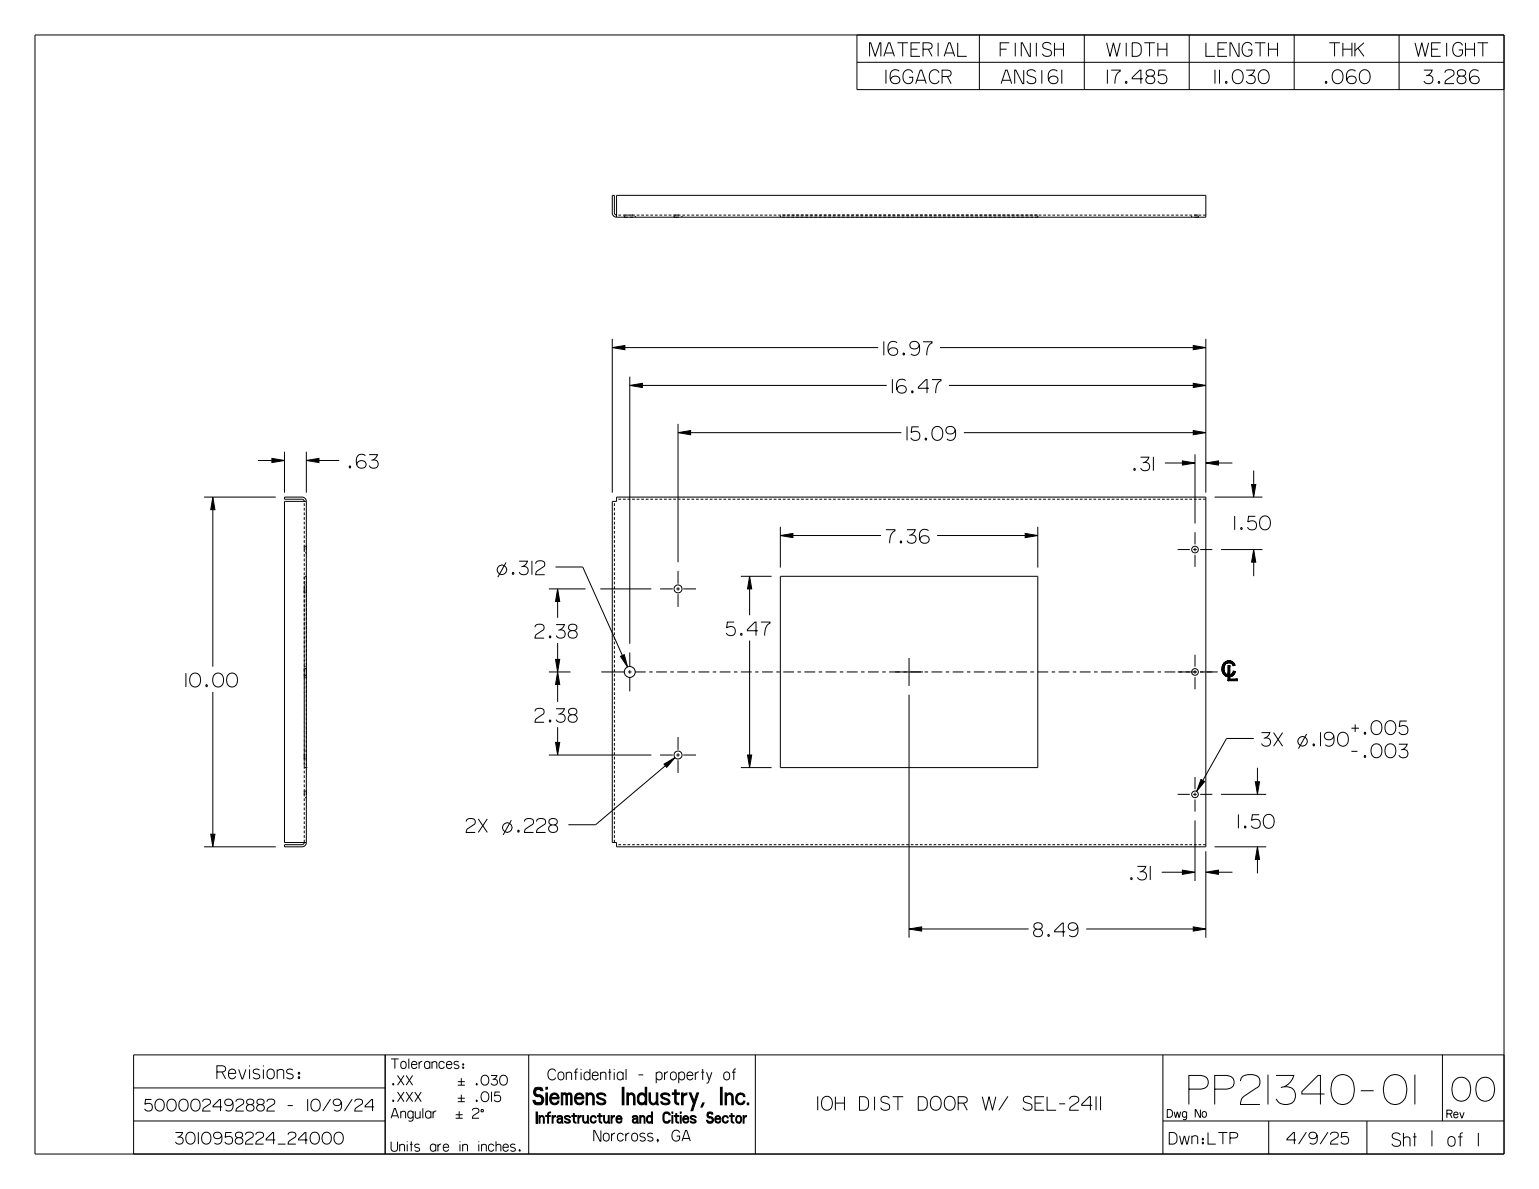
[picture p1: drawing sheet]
<svg xmlns="http://www.w3.org/2000/svg" width="279mm" height="216mm" viewBox="0 0 279 216" stroke-linecap="round" stroke-linejoin="round" font-family="sans-serif">
<defs><g id="words">
<text font-size="4.9" x="221.5" y="123.6">℄</text>
<text font-size="4.1" x="89.3" y="200.6">Siemens Industry, Inc.</text>
<text font-size="2.6" x="91.2" y="203.9">Infrastructure and Cities Sector</text>
<g font-size="2.3">
<text x="205.4" y="85.5">.31</text>
<text x="245.3" y="133.4">+.005</text>
<text x="204.9" y="159.8">.31</text>
</g>
<g font-size="2.2">
<text x="40.4" y="195.9">Revisions:</text>
<text x="253.3" y="208.2">Sht</text>
<text x="263.2" y="208.2">of</text>
</g>
<g font-size="1.8">
<text x="102.4" y="196.1">Confidential - property of</text>
<text x="110" y="207.2">Norcross, GA</text>
</g>
<g font-size="1.7">
<text x="70.6" y="194">Tolerances:</text>
<text x="70.6" y="203.1">Angular</text>
<text x="70.6" y="209.1">Units are in inches.</text>
</g>
<g font-size="1.3">
<text x="211.9" y="202.9">Dwg No</text>
<text x="262.7" y="203">Rev</text>
</g>
</g></defs>
<g fill="none" stroke="#000" stroke-width=".18">
<path d="M6.3 6.3h266.7v203.2h-266.7zM155.6 6.3v10h117.4M155.6 11.3h117.4M157.9 10.2v-2.4h.2l.8 2.4 .8-2.4h.2v2.4M160.5 10.2l.8-2.4h.3l.8 2.4M160.7 9.6h1.5M160.8 12.7v2.5M162.9 7.8h1.9M163.2 12.9a1.03 1.03 0 0 0-1.3-.1 1.03 1.03 0 0 0-.3 1.3 .91 .91 0 0 0 .7 1.1 .91 .91 0 0 0 1.1-.8 .88 .88 0 0 0-.9-.6 .88 .88 0 0 0-.8 .8M163.9 7.8v2.4M165.4 8.9h1.2M165.7 13.2a.95 .95 0 0 0-1.2-.5 .95 .95 0 0 0-.6 1.1 1 1 0 0 0 .5 1.2 1 1 0 0 0 1.2-.2l.1-.8h-.7"/>
<path d="M166.2 15.2l.9-2.5h.2l.9 2.5M166.4 14.6h1.6M167 7.8h-1.6v2.4h1.6M167.6 8.9h1a.58 .58 0 0 0 .6-.5 .58 .58 0 0 0-.6-.6h-1v2.4M168.5 8.9l.7 1.3M170.3 7.8v2.4M170.5 13.2a.95 .95 0 0 0-1.2-.5 .95 .95 0 0 0-.6 1.1 1 1 0 0 0 .5 1.2 1 1 0 0 0 1.2-.2l.1-.2M171 13.9h1.1a.58 .58 0 0 0 .6-.6 .58 .58 0 0 0-.6-.6h-1.1v2.5M171.4 10.2l.8-2.4h.3l.8 2.4M171.6 9.6h1.5M172 13.9l.7 1.3M173.9 7.8v2.4h1.6"/>
<path d="M177.8 6.3v10M181.6 8.9h1.1M181.8 15.2l.8-2.5h.2l.9 2.5M182 14.6h1.5M183.2 7.8h-1.6v2.4M184.3 7.8v2.4M185.9 12.7v2.5h-.3l-1.2-2.5h-.2v2.5M187.1 7.8v2.4h-.3l-1.2-2.4h-.2v2.4M188 13.1a.8 .8 0 0 0-.9-.4 .8 .8 0 0 0-.6 .6l.2 .4 1 .3a.66 .66 0 0 1 .3 .9 .66 .66 0 0 1-.9 .3l-.4-.1-.3-.4M188.1 7.8v2.4M189.1 12.7v2.5M190.8 8.1a.8 .8 0 0 0-.8-.4 .8 .8 0 0 0-.7 .7l.2 .3 1 .4a.66 .66 0 0 1 .3 .9 .66 .66 0 0 1-.9 .2l-.4-.1-.3-.3"/>
<path d="M191.4 8.9h1.7M191.4 7.8v2.4M191.9 12.9a1.03 1.03 0 0 0-1.3-.1 1.03 1.03 0 0 0-.3 1.3 .91 .91 0 0 0 .7 1.1 .91 .91 0 0 0 1.1-.8 .88 .88 0 0 0-.9-.6 .88 .88 0 0 0-.8 .8M192.8 12.7v2.5M193.1 7.8v2.4M196.8 6.3v10M200.9 7.8l.6 2.4 .6-2.4 .7 2.4 .6-2.4M201 12.7v2.5M201.7 12.7h1.7v.2a2.03 2.03 0 0 0-1 2.3M204.4 14.8l.2 .1-.1 .2-.2-.1zM204.5 7.8v2.4M205.6 7.8h1a1.47 1.47 0 0 1 0 2.4h-1z"/>
<path d="M207.5 14.3h-1.9v-.2l1.3-1.4h.2v2.5M207.7 7.8h2M208.2 12.9a.76 .76 0 0 1 .9-.3 .76 .76 0 0 1 .4 1 .76 .76 0 0 1-.9 .2 .76 .76 0 0 1-.4-.9zM208.6 13.8a.71 .71 0 0 0-.6 .9 .71 .71 0 0 0 1 .5 .69 .69 0 0 0 .7-.7 .69 .69 0 0 0-.7-.7M208.7 7.8v2.4M210.2 8.9h1.6M210.2 7.8v2.4M211.6 12.7h-1.2l-.1 1.1a.92 .92 0 0 1 1.2-.2 .92 .92 0 0 1 .3 1.2 .91 .91 0 0 1-1.6-.1M211.8 7.8v2.4M215.9 6.3v10M218.9 7.8v2.4h1.7M220.6 12.7v2.5"/>
<path d="M221.1 8.9h1.2M221.4 12.7v2.5M222.6 14.8l.2 .1-.1 .2-.2-.1zM222.8 7.8h-1.7v2.4h1.7M224 13a1.02 1.02 0 0 1 1.3-.2 1.02 1.02 0 0 1 .4 1.2 1.03 1.03 0 0 1-1.1 1.2 1.03 1.03 0 0 1-.9-1.4zM224.9 7.8v2.4h-.2l-1.2-2.4h-.2v2.4M226.2 12.7h1.6l-.5 .8-.6 .3M226.9 13.7a.81 .81 0 0 1 .9 1.1 .81 .81 0 0 1-1.4 .1l-.2-.2M227.3 8.2a.95 .95 0 0 0-1.2-.4 .95 .95 0 0 0-.6 1.1 1 1 0 0 0 .4 1.2 1 1 0 0 0 1.3-.3l.1-.7h-.7M227.8 7.8h1.9M228.7 13a1.02 1.02 0 0 1 1.3-.2 1.02 1.02 0 0 1 .4 1.2 1.03 1.03 0 0 1-1.1 1.2 1.03 1.03 0 0 1-.9-1.4zM228.8 7.8v2.4"/>
<path d="M230.3 8.9h1.6M230.3 7.8v2.4M231.9 7.8v2.4M234.9 6.3v10M240.7 14.8l.2 .1-.1 .2-.2-.1zM241.3 7.8h1.9M242.1 13a1.02 1.02 0 0 1 1.3-.2 1.02 1.02 0 0 1 .4 1.2 1.03 1.03 0 0 1-1.1 1.2 1.03 1.03 0 0 1-.9-1.4zM242.3 7.8v2.4M243.8 8.9h1.6M243.8 7.8v2.4M245.4 7.8v2.4M246 7.8v2.4"/>
<path d="M246.1 12.9a1.03 1.03 0 0 0-1.3-.1 1.03 1.03 0 0 0-.4 1.3 .91 .91 0 0 0 .8 1.1 .91 .91 0 0 0 1-.8 .88 .88 0 0 0-.9-.6 .88 .88 0 0 0-.8 .8M246.5 8.7l1.1 1.5M247 13a1.02 1.02 0 0 1 1.3-.2 1.02 1.02 0 0 1 .4 1.2 1.03 1.03 0 0 1-1.1 1.2 1.03 1.03 0 0 1-.8-1.4zM247.6 7.8l-1.6 1.4M254 6.3v10M256.9 7.8l.6 2.4 .6-2.4 .6 2.4 .7-2.4M258.5 12.7h1.5l-.5 .8-.6 .3M259.2 13.7a.81 .81 0 0 1 .9 1.1 .81 .81 0 0 1-1.5 .1l-.1-.2M259.9 8.9h1.2M261.2 14.8l.2 .1-.1 .2-.2-.1zM261.5 7.8h-1.6v2.4h1.6M262.3 13.2a.89 .89 0 0 1 .8-.6 .89 .89 0 0 1 .9 .5 .54 .54 0 0 1-.4 .7l-1.1 .8-.2 .6h1.7"/>
<path d="M262.6 7.8v2.4M264.8 12.8a.74 .74 0 0 1 .9-.1 .74 .74 0 0 1 .3 .9 .76 .76 0 0 1-.9 .2 .76 .76 0 0 1-.4-.9zM265.1 13.8a.71 .71 0 0 0-.6 .9 .71 .71 0 0 0 1 .5 .69 .69 0 0 0 .7-.7 .69 .69 0 0 0-.7-.7M265.5 8.2a.95 .95 0 0 0-1.2-.4 .95 .95 0 0 0-.6 1.1 1 1 0 0 0 .5 1.2 1 1 0 0 0 1.2-.3l.1-.7h-.7M266.1 8.9h1.6M266.1 7.8v2.4M267.7 7.8v2.4M268.2 7.8h2M268.4 12.9a1.03 1.03 0 0 0-1.3-.1 1.03 1.03 0 0 0-.3 1.3 .91 .91 0 0 0 .7 1.1 .91 .91 0 0 0 1.1-.8 .88 .88 0 0 0-1-.6 .88 .88 0 0 0-.8 .8M269.2 7.8v2.4M141.7 39.2v.2M141.7 39.4h.1"/>
<path d="M141.7 39.1h.1M142 39.4h.5M142 39.1h.5M142.8 39.4h.5M142.8 39.1h.5M143.7 39.4h.5M143.7 39.1h.5M144.5 39.4h.5M144.5 39.1h.5M145.3 39.4h.5M145.3 39.1h.5M146.2 39.4h.5"/>
<path d="M146.2 39.1h.5M147 39.4h.5M147 39.1h.5M147.8 39.4h.5M147.8 39.1h.5M148.7 39.4h.5M148.7 39.1h.5M149.5 39.4h.5M149.5 39.1h.5M150.3 39.4h.5M150.3 39.1h.5M151.2 39.4h.5"/>
<path d="M151.2 39.1h.5M152 39.4h.5M152 39.1h.5M152.9 39.4h.5M152.9 39.1h.5M153.7 39.4h.5M153.7 39.1h.5M154.5 39.4h.5M154.5 39.1h.5M155.4 39.4h.5M155.4 39.1h.5M156.2 39.4h.5"/>
<path d="M156.2 39.1h.5M157 39.4h.5M157 39.1h.5M157.9 39.4h.5M157.9 39.1h.5M158.7 39.4h.5M158.7 39.1h.5M159.5 39.4h.5M159.5 39.1h.5M160.4 39.4h.5M160.4 39.1h.5M161.2 39.4h.5"/>
<path d="M161.2 39.1h.5M162 39.4h.5M162 39.1h.5M162.9 39.4h.5M162.9 39.1h.5M163.7 39.4h.5M163.7 39.1h.5M164.5 39.4h.5M164.5 39.1h.5M165.4 39.4h.5M165.4 39.1h.5M166.2 39.4h.5"/>
<path d="M166.2 39.1h.5M167 39.4h.5M167 39.1h.5M167.9 39.4h.5M167.9 39.1h.5M168.7 39.4h.5M168.7 39.1h.5M169.5 39.4h.5M169.5 39.1h.5M170.4 39.4h.5M170.4 39.1h.5M171.2 39.4h.5"/>
<path d="M171.2 39.1h.5M172 39.4h.5M172 39.1h.5M172.9 39.4h.5M172.9 39.1h.5M173.7 39.4h.5M173.7 39.1h.5M174.6 39.4h.5M174.6 39.1h.5M175.4 39.4h.5M175.4 39.1h.5M176.2 39.4h.5"/>
<path d="M176.2 39.1h.5M177.1 39.4h.5M177.1 39.1h.5M177.9 39.4h.5M177.9 39.1h.5M178.7 39.4h.5M178.7 39.1h.5M179.6 39.4h.5M179.6 39.1h.5M180.4 39.4h.5M180.4 39.1h.5M181.2 39.4h.5"/>
<path d="M181.2 39.1h.5M182.1 39.4h.5M182.1 39.1h.5M182.9 39.4h.5M182.9 39.1h.5M183.7 39.4h.5M183.7 39.1h.5M184.6 39.4h.5M184.6 39.1h.5M185.4 39.4h.5M185.4 39.1h.5M186.2 39.4h.5"/>
<path d="M186.2 39.1h.5M187.1 39.4h.5M187.1 39.1h.5M187.9 39.1h.5M188.4 39.2v.2h-.5M216.3 39.2v.2M216.8 39.1h.8M217.6 39.2v.2h-.8M111.2 63.1l2.2-.4v.8zM111.2 61.5v28M113.4 63.1h46M114.3 70l2.3-.4v.8z"/>
<path d="M114.3 68.4v48.5M116.6 70h44.4M123.1 78.6l2.3-.4v.7zM123.1 77v25.1M125.4 78.6h38.2M160.5 62v2.5M162 68.9v2.5M162.8 62.3a1.03 1.03 0 0 0-1.3-.1 1.03 1.03 0 0 0-.3 1.2 .91 .91 0 0 0 .7 1.1 .91 .91 0 0 0 1.1-.7 .88 .88 0 0 0-.9-.7 .88 .88 0 0 0-.8 .8M164 64.1l.2 .1-.1 .3-.2-.2zM164.4 69.1a1.03 1.03 0 0 0-1.3-.1 1.03 1.03 0 0 0-.3 1.3 .91 .91 0 0 0 .7 1.1 .91 .91 0 0 0 1-.8 .88 .88 0 0 0-.9-.6 .88 .88 0 0 0-.8 .8M164.7 77.4v2.6M165.6 71l.2 .1-.1 .2-.2-.1z"/>
<path d="M166.8 77.5h-1.2l-.2 1a.92 .92 0 0 1 1.2-.1 .92 .92 0 0 1 .3 1.2 .91 .91 0 0 1-1.6-.1M166.9 62.6a.83 .83 0 0 1-1 .8 .83 .83 0 0 1-.6-1.1 .96 .96 0 0 1 1.1-.2 .96 .96 0 0 1 .6 1 1 1 0 0 1-.4 1.2 1 1 0 0 1-1.2-.1M167.6 62.1h1.6v.2a2.03 2.03 0 0 0-.9 2.2M168 79.6l.2 .1v.2l-.3-.1zM168.6 70.5h-1.9v-.2l1.4-1.4h.2v2.5M169.2 68.9h1.6v.2a2.03 2.03 0 0 0-.9 2.3M169.5 77.8a1.02 1.02 0 0 1 1.2-.2 1.02 1.02 0 0 1 .5 1.2 1.03 1.03 0 0 1-1.2 1.2 1.03 1.03 0 0 1-.8-1.4zM170.6 63.1h46M172.3 70h44.3M173.4 78a.83 .83 0 0 1-1 .9 .83 .83 0 0 1-.6-1.2 .96 .96 0 0 1 1.2-.2 .96 .96 0 0 1 .5 1 1 1 0 0 1-.3 1.2 1 1 0 0 1-1.3 0M175 78.6h41.6M216.6 78.2l2.3 .4-2.3 .3z"/>
<path d="M216.6 69.6l2.3 .4-2.3 .4zM216.6 62.7l2.3 .4-2.3 .4zM218.9 61.5v28M37.1 90.3h13M38.6 90.3l.4 2.3h-.7zM38.6 92.6v28.5M46.8 83.6h2.6M49.4 83.2l2.2 .4-2.2 .4zM51.6 82v7.5M55.2 99.2v.7M55.4 99.2h.2v.7M55.6 83.6l2.3-.4v.8z"/>
<path d="M55.6 82v7.5M57.9 83.6h3.7M63.5 84.6l.2 .1-.1 .2-.2-.1zM66.3 82.8a1.03 1.03 0 0 0-1.3-.1 1.03 1.03 0 0 0-.3 1.2 .91 .91 0 0 0 .7 1.1 .91 .91 0 0 0 1.1-.7 .88 .88 0 0 0-.9-.7 .88 .88 0 0 0-.8 .8M67 82.6h1.5l-.5 .7-.6 .3M67.7 83.5a.81 .81 0 0 1 .9 1.1 .81 .81 0 0 1-1.4 .1l-.2-.2M141.7 97.2l2.3-.3v.7zM141.7 95.7v7.4M144 97.2h15.9M160.8 96.2h1.7v.2a2.03 2.03 0 0 0-1 2.2M163.5 98.2l.2 .2-.1 .2-.2-.2zM164.7 96.2h1.5l-.5 .7-.6 .3"/>
<path d="M165.3 97.1a.81 .81 0 0 1 .9 1.2 .81 .81 0 0 1-1.4 .1l-.1-.2M168.6 96.4a1.03 1.03 0 0 0-1.3-.1 1.03 1.03 0 0 0-.4 1.3 .91 .91 0 0 0 .7 1 .91 .91 0 0 0 1.1-.7 .88 .88 0 0 0-.9-.6 .88 .88 0 0 0-.8 .7M170.1 97.2h16M186.1 96.9l2.3 .3-2.3 .4zM188.4 95.7v7.4M207.1 83h1.5l-.5 .8-.6 .2M209.4 82.9v2.6M211.5 84.1h3.2M213.8 99.8h2.2M214.7 83.7l2.2 .4-2.2 .4zM216.6 99.8h.7M216.9 82.5v12.6"/>
<path d="M216.9 96.6v2.2M216.9 99.5v.6M217.9 99.8h2.2M218.9 84.1l2.3-.4v.8zM220.5 90.3h8.7M221.2 84.1h2.5M221.7 99.8h7.5M224.1 93.7v2.5M225.3 95.8l.2 .1-.1 .2-.2-.1zM227.2 88h.8l-.4 2.3zM227.6 99.8l.4 2.3h-.8zM227.6 85.4v2.6"/>
<path d="M227.9 93.7h-1.2l-.2 1.1a.92 .92 0 0 1 1.2-.1 .92 .92 0 0 1 .3 1.1 .91 .91 0 0 1-1.5-.1M228.9 94a1.02 1.02 0 0 1 1.3-.2 1.02 1.02 0 0 1 .4 1.2 1.03 1.03 0 0 1-1.1 1.2 1.03 1.03 0 0 1-.8-1.4zM55.2 104.6v.5M55.2 105.5v.5M55.2 106.3v.5M55.2 107.1v.5M55.2 108v.5M55.2 108.8v.5M55.2 109.6v.5M55.2 110.4v.5M55.2 111.3v.5M55.2 112.1v.5"/>
<path d="M55.2 112.9v.5M55.2 113.7v.5M55.2 114.6v.5M55.2 115.4v.5M55.2 116.2v.5M55.2 117.1v.4M55.2 117.9v.5M55.2 118.7v.5M55.2 119.5v.5M55.4 104.6h.2v.5M55.4 100.4h.2M55.6 105.5v.5"/>
<path d="M55.6 106.3v.5M55.6 107.1v.5M55.6 108v.5M55.6 108.8v.5M55.6 109.6v.5M55.6 110.4v.5M55.6 111.3v.5M55.6 112.1v.5M55.6 112.9v.5M55.6 113.7v.5M55.6 114.6v.5M55.6 115.4v.5"/>
<path d="M55.6 116.2v.5M55.6 117.1v.4M55.6 117.9v.5M55.6 118.7v.5M55.6 119.5v.5M91.9 102.1l-1.5 2.7M93.1 103.9l.2 .2-.1 .2-.2-.1zM94.2 101.9h1.5l-.4 .7-.6 .3M94.9 102.9a.81 .81 0 0 1 .9 1.1 .81 .81 0 0 1-1.4 .1l-.2-.2M96.6 101.8v2.6M97.1 113.9a.89 .89 0 0 1 .8-.6 .89 .89 0 0 1 .9 .5 .54 .54 0 0 1-.4 .7l-1.1 .8-.2 .6h1.7M97.3 102.4a.89 .89 0 0 1 .8-.6 .89 .89 0 0 1 .8 .5 .54 .54 0 0 1-.3 .7l-1.2 .8-.1 .6h1.6"/>
<path d="M99.6 106.9h6.7M99.8 115.5l.2 .1-.1 .2-.2-.1zM100.8 103h5l7.2 16M100.9 119.7h.7l-.4 2.3zM101 113.4h1.5l-.5 .8-.6 .2M101.2 106.9l.4 2.3h-.7zM101.2 109.2v3M101.2 116.8v2.9M101.6 114.4a.81 .81 0 0 1 .9 1.1 .81 .81 0 0 1-1.4 .1l-.1-.2M103.4 113.5a.74 .74 0 0 1 .9-.1 .74 .74 0 0 1 .4 .8 .76 .76 0 0 1-1 .3 .76 .76 0 0 1-.4-.9zM103.8 114.5a.71 .71 0 0 0-.6 .9 .71 .71 0 0 0 .9 .5 .69 .69 0 0 0 .7-.7 .69 .69 0 0 0-.6-.7M109 106.9h9.2"/>
<path d="M112.6 119.2l.7-.3 .6 2.2zM133.3 113h-1.2l-.2 1a.92 .92 0 0 1 1.2-.1 .92 .92 0 0 1 .3 1.1 .91 .91 0 0 1-1.6-.1M134.5 104.6h5.6M134.5 115l.2 .1v.2l-.3-.1zM136.1 104.6l.4 2.3h-.8zM136.1 106.9v4.8M136.1 116.3v20.8M137.6 114.5h-1.9v-.2l1.3-1.3h.3v2.4M138.1 113h1.7v.2a2.03 2.03 0 0 0-1 2.2M141.7 104.6h46.7v34.8h-46.7zM165 119.5v5.1M216.9 100.7v2.2"/>
<path d="M216.9 118.9v2.2M227.6 102.1v2.5M33.8 122.2v2.5M34.7 122.6a1.02 1.02 0 0 1 1.3-.2 1.02 1.02 0 0 1 .4 1.2 1.03 1.03 0 0 1-1.1 1.1 1.03 1.03 0 0 1-.9-1.3zM37.4 124.3l.2 .2v.2l-.2-.2zM38.6 125.6v25.9M39 122.4a1.04 1.04 0 0 1 1.2 0 1.04 1.04 0 0 1 .4 1.2 1.03 1.03 0 0 1-1.1 1.1 1.03 1.03 0 0 1-.9-1.3l.1-.6zM41.5 122.4a1.04 1.04 0 0 1 1.2 0 1.04 1.04 0 0 1 .4 1.2 1.03 1.03 0 0 1-1.1 1.1 1.03 1.03 0 0 1-.9-1.3l.2-.6zM55.2 139.4h.1M55.2 120.4v.5M55.2 121.2v.5M55.2 122v.5"/>
<path d="M55.2 122.8v.5M55.2 123.7v.5M55.2 124.5v.5M55.2 125.3v.5M55.2 126.2v.4M55.2 127v.5M55.2 127.8v.5M55.2 128.6v.5M55.2 129.5v.5M55.2 130.3v.5M55.2 131.1v.5M55.2 131.9v.5"/>
<path d="M55.2 132.8v.5M55.2 133.6v.5M55.2 134.4v.5M55.2 135.2v.5M55.2 136.1v.5M55.2 136.9v.5M55.2 137.7v.5M55.2 138.6v.5M55.4 139.4h.2M55.4 122.6h.2M55.4 121.4h.2M55.6 139.4h.1"/>
<path d="M55.6 120.4v.5M55.6 121.2v.5M55.6 122v.5M55.6 122.8v.5M55.6 123.7v.5M55.6 124.5v.5M55.6 125.3v.5M55.6 126.2v.4M55.6 127v.5M55.6 127.8v.5M55.6 128.6v.5M55.6 129.5v.5"/>
<path d="M55.6 130.3v.5M55.6 131.1v.5M55.6 131.9v.5M55.6 132.8v.5M55.6 133.6v.5M55.6 134.4v.5M55.6 135.2v.5M55.6 136.1v.5M55.6 136.9v.5M55.6 137.7v.5M55.6 138.6v.5M97.1 129.2a.89 .89 0 0 1 .8-.6 .89 .89 0 0 1 .9 .5 .54 .54 0 0 1-.4 .7l-1.1 .8-.2 .6h1.7"/>
<path d="M99.6 122h4M99.6 137.1h18.6M99.8 130.7l.2 .2-.1 .2-.2-.2zM100.9 134.8h.7l-.4 2.3zM101 128.7h1.5l-.5 .7-.6 .3M101.2 122l.4 2.3h-.7zM101.2 124.3v3.2M101.2 132v2.8M101.6 129.6a.81 .81 0 0 1 .9 1.2 .81 .81 0 0 1-1.4 .1l-.1-.2M103.4 128.8a.74 .74 0 0 1 .9-.1 .74 .74 0 0 1 .4 .8 .76 .76 0 0 1-1 .3 .76 .76 0 0 1-.4-.9zM103.8 129.8a.71 .71 0 0 0-.6 .9 .71 .71 0 0 0 .9 .5 .69 .69 0 0 0 .7-.7 .69 .69 0 0 0-.6-.7M120.6 138.7l1.9-1.1-1.5 1.7z"/>
<path d="M120.8 139l-12.7 10.8h-4.9M134.5 139.4h5.6M135.7 137.1h.8l-.4 2.3zM162.5 122h5.1M165 126.1v44.2M213.8 122h2.2M216.6 122h.7M216.9 121.7v.6M216.9 123v2.2M217.9 122h2.2M227.6 134.1h-4.9l-4.3 7.6M228.3 139.4v2.6"/>
<path d="M229 133h1.5l-.5 .8-.6 .3M229.7 134a.81 .81 0 0 1 .9 1.1 .81 .81 0 0 1-1.4 .1l-.2-.2M231.2 133l1.7 2.5M232.9 133l-1.7 2.5M237.2 133.3l-1.5 2.6M238.4 135.1l.2 .1v.2l-.2-.1zM239.7 133v2.5M242.1 133.6a.83 .83 0 0 1-1 .8 .83 .83 0 0 1-.5-1.2 .96 .96 0 0 1 1.1-.2 .96 .96 0 0 1 .5 1.1 1 1 0 0 1-.3 1.2 1 1 0 0 1-1.3-.1M243.1 133.3a1.02 1.02 0 0 1 1.3-.2 1.02 1.02 0 0 1 .4 1.2 1.03 1.03 0 0 1-1.1 1.2 1.03 1.03 0 0 1-.9-1.4zM245.3 136.4h1.1M247.7 137.2l.2 .1v.2l-.2-.1zM249.2 131.2a1.02 1.02 0 0 1 1.2-.2 1.02 1.02 0 0 1 .5 1.2 1.03 1.03 0 0 1-1.1 1.2 1.03 1.03 0 0 1-.9-1.4z"/>
<path d="M249.2 135.4a1.02 1.02 0 0 1 1.2-.2 1.02 1.02 0 0 1 .5 1.2 1.03 1.03 0 0 1-1.1 1.2 1.03 1.03 0 0 1-.9-1.4zM251.7 131.2a1.02 1.02 0 0 1 1.3-.2 1.02 1.02 0 0 1 .4 1.2 1.03 1.03 0 0 1-1.1 1.2 1.03 1.03 0 0 1-.9-1.4zM251.7 135.4a1.02 1.02 0 0 1 1.3-.2 1.02 1.02 0 0 1 .4 1.2 1.03 1.03 0 0 1-1.1 1.2 1.03 1.03 0 0 1-.9-1.4zM254 135.1h1.5l-.5 .8-.6 .3M254.6 136.1a.81 .81 0 0 1 .9 1.1 .81 .81 0 0 1-1.4 .1l-.1-.2M255.4 130.9h-1.2l-.2 1.1a.92 .92 0 0 1 1.2-.2 .92 .92 0 0 1 .3 1.2 .91 .91 0 0 1-1.5-.1M37.1 153.8h13M38.3 151.5h.7l-.4 2.3zM55.2 143.6v.8M55.4 144.8h.2M55.4 143.6h.2v.8M84.6 149.2a.89 .89 0 0 1 .8-.6 .89 .89 0 0 1 .9 .5 .54 .54 0 0 1-.4 .7l-1.1 .8-.2 .6h1.7"/>
<path d="M86.8 148.7l1.7 2.5M88.5 148.7l-1.7 2.5M92.8 148.9l-1.4 2.7M94.1 150.7l.2 .2-.1 .2-.2-.1zM95.2 149.2a.89 .89 0 0 1 .8-.6 .89 .89 0 0 1 .9 .5 .54 .54 0 0 1-.4 .7l-1.1 .8-.2 .6h1.7M97.4 149.2a.89 .89 0 0 1 .8-.6 .89 .89 0 0 1 .8 .5 .54 .54 0 0 1-.3 .7l-1.2 .8-.1 .6h1.6M99.7 148.9a.76 .76 0 0 1 1-.3 .76 .76 0 0 1 .4 .9 .76 .76 0 0 1-1 .3 .76 .76 0 0 1-.4-.9zM100.2 149.8a.71 .71 0 0 0-.6 .9 .71 .71 0 0 0 1 .5 .69 .69 0 0 0 .6-.7 .69 .69 0 0 0-.6-.7M206.5 157.3h1.5l-.5 .8-.6 .2M208.8 157.3v2.5M210.9 158.4h3.8M213.8 144.2h2.2"/>
<path d="M214.7 158l2.2 .4-2.2 .4zM216.6 144.2h.7M216.9 141.1v2.2M216.9 143.9v.7M216.9 145.2v2.2M216.9 149v11M217.9 144.2h2.2M218 141.5l.7 .4-1.5 1.8zM218.9 158.4l2.3-.4v.8zM218.9 154.6v15.7M220.5 153.8h9.4M221.2 158.4h2.5"/>
<path d="M221.7 144.2h8.2M224.8 147.9v2.5M226 150l.2 .1-.1 .2-.2-.1zM227.9 142h.8l-.4 2.2zM228.3 153.8l.4 2.3h-.8zM228.3 156.1v2.5M228.6 147.9h-1.2l-.2 1.1a.92 .92 0 0 1 1.2-.2 .92 .92 0 0 1 .3 1.2 .91 .91 0 0 1-1.5-.1M229.6 148.2a1.02 1.02 0 0 1 1.3-.2 1.02 1.02 0 0 1 .4 1.2 1.03 1.03 0 0 1-1.1 1.2 1.03 1.03 0 0 1-.9-1.4zM165 168.7l2.3-.4v.8zM167.3 168.7h19.4M187.8 167.8a.76 .76 0 0 1 .9-.3 .76 .76 0 0 1 .4 .9 .76 .76 0 0 1-.9 .3 .76 .76 0 0 1-.4-.9zM188.2 168.7a.71 .71 0 0 0-.5 .9 .71 .71 0 0 0 .9 .5 .69 .69 0 0 0 .7-.7 .69 .69 0 0 0-.6-.7"/>
<path d="M190.3 169.7l.2 .1-.1 .2-.2-.1zM193.4 169.2h-1.9v-.2l1.3-1.4h.2v2.5M195.6 168.2a.83 .83 0 0 1-1 .8 .83 .83 0 0 1-.5-1.2 .96 .96 0 0 1 1.1-.2 .96 .96 0 0 1 .5 1.1 1 1 0 0 1-.3 1.2 1 1 0 0 1-1.3-.1M197.2 168.7h19.4M216.6 168.3l2.3 .4-2.3 .4zM24.3 197.5h45.6M27.5 199.6h-1.1l-.1 .9a.79 .79 0 0 1 1.2 0 .79 .79 0 0 1-.1 1.1l-.3 .2-.5-.1-.3-.4M28.5 199.8a.89 .89 0 0 1 1 0 .89 .89 0 0 1 .3 1 .88 .88 0 0 1-.9 .9 .88 .88 0 0 1-.8-1.1l.1-.5zM30.6 199.8a.89 .89 0 0 1 1.1 0 .89 .89 0 0 1 .3 1 .88 .88 0 0 1-1 .9 .88 .88 0 0 1-.7-1.1l.1-.5zM32.7 199.9a.87 .87 0 0 1 1.1-.2 .87 .87 0 0 1 .4 1.1 .88 .88 0 0 1-1 .9 .88 .88 0 0 1-.7-1.1zM34.9 199.9a.87 .87 0 0 1 1.1-.2 .87 .87 0 0 1 .3 1.1 .88 .88 0 0 1-.9 .9 .88 .88 0 0 1-.8-1.1zM39.4 194.6h1a.56 .56 0 0 0 .6-.5 .56 .56 0 0 0-.6-.6h-1v2.4"/>
<path d="M45 199.7a.64 .64 0 0 1 .7-.1 .64 .64 0 0 1 .3 .7 .65 .65 0 0 1-.8 .3 .65 .65 0 0 1-.4-.8zM45.3 193.5v.2M46.7 199.8a.62 .62 0 0 1 .9-.2 .62 .62 0 0 1 .2 .9 .64 .64 0 0 1-.8 0 .64 .64 0 0 1-.3-.7zM47.8 193.5v.2M54.2 194.7l.2 .1-.1 .2-.2-.1zM54.2 195.5l.2 .1-.1 .2-.2-.1zM55.9 199.6v2.2M56.7 199.9a.87 .87 0 0 1 1.1-.2 .87 .87 0 0 1 .3 1.1 .88 .88 0 0 1-.9 .9 .88 .88 0 0 1-.8-1.1zM60 199.6l-1.4 2.2M63.9 199.6l-1.4 2.2M69.9 191.5v18M71 192.3h1.4"/>
<path d="M71.3 196.8h.2l-.1 .2-.1-.1zM71.3 199.8l.2 .1-.1 .1-.1-.1zM71.7 192.3v1.7M72.2 195.3l1.1 1.7M72.2 198.3l1.1 1.7M73.3 195.3l-1.1 1.7M73.3 198.3l-1.1 1.7M73.7 195.3l1.2 1.7M73.7 198.3l1.2 1.7M74.2 192.2v1.8M74.9 195.3l-1.2 1.7M74.9 198.3l-1.2 1.7"/>
<path d="M75.3 198.3l1.2 1.7M76.5 198.3l-1.2 1.7M81.1 193.3h.9a.49 .49 0 0 0-.4-.6 .49 .49 0 0 0-.5 .5v.4a.5 .5 0 0 0 .4 .4 .5 .5 0 0 0 .5-.3M83.1 196.4h1.3M83.1 197h1.3M83.1 199.4h1.3M83.3 192.9a.42 .42 0 0 0-.6-.2 .42 .42 0 0 0-.2 .6l.6 .1a.35 .35 0 0 1 .2 .5 .35 .35 0 0 1-.5 .1l-.4-.2M83.7 195.8v1.2M83.7 198.8v1.2M84 193.2l.2 .1-.1 .1-.1-.1zM84 193.7l.2 .1-.1 .2-.1-.1zM86.5 196.8h.1v.2l-.1-.1z"/>
<path d="M86.5 199.8l.1 .1v.1l-.1-.1zM87.5 195.5a.73 .73 0 0 1 .9-.2 .73 .73 0 0 1 .3 .9 .73 .73 0 0 1-.8 .8 .73 .73 0 0 1-.6-.9zM87.5 198.5a.73 .73 0 0 1 .9-.1 .73 .73 0 0 1 .3 .8 .73 .73 0 0 1-.8 .8 .73 .73 0 0 1-.6-.9zM89.1 195.3h1.1l-.3 .5-.5 .2M89.6 196a.59 .59 0 0 1 .7 .4 .59 .59 0 0 1-.5 .7 .59 .59 0 0 1-.7-.4M90.9 195.5a.73 .73 0 0 1 .9-.2 .73 .73 0 0 1 .3 .9 .73 .73 0 0 1-.8 .8 .73 .73 0 0 1-.6-.9zM96 191.5v18M100.9 194.5a.77 .77 0 0 0-1-.3 .77 .77 0 0 0-.4 1 .74 .74 0 0 0 .5 .8 .74 .74 0 0 0 .9-.3M101.5 194.7a.54 .54 0 0 1 .9 .5v.4a.54 .54 0 0 1-.6 .5 .54 .54 0 0 1-.5-.5l.1-.6zM104.9 194.1l-.4 .2v1.8M105.5 194.1v.2M107.1 194.1v2"/>
<path d="M110.7 194.1v2M111.5 194.1v.2M113.7 194.1v2M127.6 194.1v2M131.6 194.7a.54 .54 0 0 1 .9 .5v.4a.54 .54 0 0 1-.6 .5 .54 .54 0 0 1-.5-.5v-.6zM132.9 194.7h.6M133.6 194.1l-.4 .2v1.8M137.1 191.5v18M148.4 199.1v2.5M149.4 199.4a1.02 1.02 0 0 1 1.3-.2 1.02 1.02 0 0 1 .4 1.2 1.03 1.03 0 0 1-1.1 1.2 1.03 1.03 0 0 1-.9-1.4zM151.7 199.1v2.5M153.3 199.1v2.5"/>
<path d="M156 199.1l1.1 .1a1.47 1.47 0 0 1 0 2.3l-1.1 .1zM158.8 199.1v2.5M161.4 199.5a.8 .8 0 0 0-.8-.4 .8 .8 0 0 0-.7 .7l.2 .3 1.1 .3a.66 .66 0 0 1 .2 .9 .66 .66 0 0 1-.8 .3l-.5-.1-.2-.4M162.1 199.1h1.9M163 199.1v2.5M166.7 199.1l1.1 .1a1.47 1.47 0 0 1 0 2.3l-1.1 .1zM169.3 199.3a1.04 1.04 0 0 1 1.2 0 1.04 1.04 0 0 1 .4 1.1 1.03 1.03 0 0 1-1.1 1.2 1.03 1.03 0 0 1-.9-1.4l.1-.6zM171.7 199.4a1.02 1.02 0 0 1 1.3-.2 1.02 1.02 0 0 1 .4 1.2 1.03 1.03 0 0 1-1.1 1.2 1.03 1.03 0 0 1-.9-1.4zM178.3 199.1l.6 2.5 .7-2.5 .6 2.5 .6-2.5M183 199.1l-1.7 2.5M187.3 199.5a.8 .8 0 0 0-.9-.4 .8 .8 0 0 0-.6 .7l.2 .3 1 .3a.66 .66 0 0 1 .3 .9 .66 .66 0 0 1-.9 .3l-.4-.1-.3-.4M189.5 199.1h-1.6v2.5h1.6"/>
<path d="M190.1 199.1v2.5h1.6M194.2 199.6a.89 .89 0 0 1 .8-.6 .89 .89 0 0 1 .8 .5 .54 .54 0 0 1-.3 .7l-1.2 .9-.1 .5h1.6M199 199.1v2.5M199.8 199.1v2.5M211.1 191.5v18M215.8 197.8h2.2a1.25 1.25 0 0 0 1.4-1.3 1.25 1.25 0 0 0-1.4-1.2h-2.2v5.3M220.5 197.8h2.2a1.25 1.25 0 0 0 1.4-1.3 1.25 1.25 0 0 0-1.4-1.2h-2.2v5.3M225.2 196.3a1.16 1.16 0 0 1 1.3-1.2 1.73 1.73 0 0 1 2.2 1.1 1.16 1.16 0 0 1-.7 1.4l-2.2 1.5a1.71 1.71 0 0 0-.6 1.5h3.5M230.2 195.1v5.5M231.7 195.3h3.2a2.94 2.94 0 0 1-2.4 2.2M233.1 197.3a1.66 1.66 0 0 1 2.1 1.6 1.66 1.66 0 0 1-2.1 1.7 1.65 1.65 0 0 1-1.4-1.1M240.5 198.6h-4.1v-.4l2.9-2.9h.4v5.3"/>
<path d="M242.5 195.6a1.99 1.99 0 0 1 3.2 1.1 3.1 3.1 0 0 1-1.1 3.7 2.2 2.2 0 0 1-3-2.3 3 3 0 0 1 .9-2.5zM247 198.1h2.4M252 195.6a1.99 1.99 0 0 1 3.3 1.1 3.1 3.1 0 0 1-1.2 3.7 2.2 2.2 0 0 1-2.9-2.3 3 3 0 0 1 .8-2.5zM256.9 195.1v5.5M261.9 191.5v12M264.1 196.2a1.6 1.6 0 0 1 1.6-.5 1.6 1.6 0 0 1 1.2 1.2 2.46 2.46 0 0 1-1 2.9 1.76 1.76 0 0 1-2.3-1.8 2.63 2.63 0 0 1 .5-1.8zM268.4 196.2a1.6 1.6 0 0 1 1.6-.5 1.6 1.6 0 0 1 1.2 1.2 2.46 2.46 0 0 1-.9 2.9 1.76 1.76 0 0 1-2.4-1.8 2.63 2.63 0 0 1 .5-1.8zM273 191.5h-248.7v18M24.3 203.5h45.6M31.8 205.6h1.3l-.4 .7-.5 .2M32.4 206.5a.69 .69 0 0 1 .8 .9 .69 .69 0 0 1-1.2 .1l-.2-.2M34.1 205.8a.89 .89 0 0 1 1 0 .89 .89 0 0 1 .3 1 .88 .88 0 0 1-.9 .9 .88 .88 0 0 1-.8-1.1l.1-.5z"/>
<path d="M36 205.6v2.2M36.8 200.1a.73 .73 0 0 1 .8-.5 .73 .73 0 0 1 .6 .6l-.2 .3-1.1 .8-.1 .3v.2h1.4M36.9 205.8a.89 .89 0 0 1 1.1 0 .89 .89 0 0 1 .3 1 .88 .88 0 0 1-1 .9 .88 .88 0 0 1-.7-1.1l.1-.5zM40.2 206.1a.7 .7 0 0 1-.9 .7 .7 .7 0 0 1-.3-1.1 .92 .92 0 0 1 1.1 .1 .92 .92 0 0 1 .2 1.1 .79 .79 0 0 1-.5 .8 .79 .79 0 0 1-.9-.2M40.3 201h-1.6v-.2l1.2-1.2h.1v2.2M42 205.6h-1l-.1 .9a.79 .79 0 0 1 1.1 0 .79 .79 0 0 1 0 1.1l-.4 .2-.4-.1-.4-.4M42.3 200.1a.7 .7 0 0 1-1 .7 .7 .7 0 0 1-.3-1.1 .92 .92 0 0 1 1.1 .1 .92 .92 0 0 1 .2 1.1 .79 .79 0 0 1-.4 .8 .79 .79 0 0 1-.9-.2M42.8 200.1a.72 .72 0 0 1 .8-.5 .72 .72 0 0 1 .6 .6l-.1 .3-1.1 .8-.2 .3v.2h1.4M42.9 205.7a.64 .64 0 0 1 .8-.1 .64 .64 0 0 1 .3 .7 .65 .65 0 0 1-.8 .3 .65 .65 0 0 1-.4-.8zM43.2 206.6a.61 .61 0 0 0-.5 .7 .61 .61 0 0 0 .8 .5 .59 .59 0 0 0 .6-.6 .59 .59 0 0 0-.5-.6M44.6 206.1a.73 .73 0 0 1 .7-.5 .73 .73 0 0 1 .7 .6l-.2 .3-1.1 .8-.1 .3v.2h1.4M45.2 200.6a.61 .61 0 0 0-.5 .7 .61 .61 0 0 0 .8 .5 .59 .59 0 0 0 .6-.6 .59 .59 0 0 0-.5-.6"/>
<path d="M46.4 206.1a.73 .73 0 0 1 .8-.5 .73 .73 0 0 1 .7 .6l-.2 .3-1.1 .8-.2 .3v.2h1.5M47.1 200.6a.61 .61 0 0 0-.5 .7 .61 .61 0 0 0 .8 .5 .59 .59 0 0 0 .6-.6 .59 .59 0 0 0-.5-.6M48.5 200.1a.73 .73 0 0 1 .7-.5 .73 .73 0 0 1 .7 .6l-.2 .3-1 .7-.2 .4v.2h1.4M50 207h-1.7v-.2l1.2-1.2h.2v2.2M50.4 207.8h1.4M52.2 200.8h1M52.3 206.1a.73 .73 0 0 1 .8-.5 .73 .73 0 0 1 .6 .6l-.2 .3-1.1 .8-.1 .3v.2h1.4M55.8 207h-1.6v-.2l1.2-1.2h.1v2.2M56.6 205.8a.89 .89 0 0 1 1.1 0 .89 .89 0 0 1 .3 1 .88 .88 0 0 1-1 .9 .88 .88 0 0 1-.7-1.1l.1-.5zM58.7 205.9a.87 .87 0 0 1 1.1-.2 .87 .87 0 0 1 .4 1.1 .88 .88 0 0 1-1 .9 .88 .88 0 0 1-.7-1.1zM61 205.8a.89 .89 0 0 1 1 0 .89 .89 0 0 1 .3 1 .88 .88 0 0 1-.9 .9 .88 .88 0 0 1-.8-1.1l.1-.5zM61.9 200.1a.7 .7 0 0 1-.9 .7 .7 .7 0 0 1-.3-1.1 .92 .92 0 0 1 1.1 .1 .92 .92 0 0 1 .2 1.1 .79 .79 0 0 1-.4 .8 .79 .79 0 0 1-.9-.2"/>
<path d="M64.4 200.1a.73 .73 0 0 1 .8-.5 .73 .73 0 0 1 .6 .6l-.2 .3-1.1 .8-.1 .3v.2h1.4M67.9 201h-1.6v-.2l1.2-1.2h.1v2.2M71 203.1l.6-1.8h.2l.6 1.8M71 207.3v1.3a.61 .61 0 0 0 .6 .5 .61 .61 0 0 0 .6-.5v-1.3M73.9 207.3v.1M74.7 207.3v1.8M76.8 201.2v1.9M78.2 202.1a.5 .5 0 0 0-.5-.4 .5 .5 0 0 0-.4 .5v.4a.5 .5 0 0 0 .4 .5 .5 .5 0 0 0 .5-.4M78.2 201.8v1.3M78.6 201.8v1.3M79.2 201.7l-.4 .2-.2 .3M82.7 202.4h1.3"/>
<path d="M82.7 203.1h1.3M83.1 200h1.3M83.4 201.8v1.3M83.5 207.3v.1M85.8 201.6a.58 .58 0 0 1 .7-.4 .58 .58 0 0 1 .4 .7l-1 .8-.1 .4h1.1M86.9 207.3v.1M87.3 201.6l.3-.1 .2 .3-.4 .1zM90.1 208l.3-.2 .5 .1v1.2M90.1 207.3v1.8M91.3 208.3h1a.49 .49 0 0 0-.4-.6 .49 .49 0 0 0-.6 .5v.4a.5 .5 0 0 0 .4 .5 .5 .5 0 0 0 .6-.4M93.5 207.9a.42 .42 0 0 0-.5-.2 .42 .42 0 0 0-.2 .6l.5 .1a.35 .35 0 0 1 .2 .5 .35 .35 0 0 1-.5 .2l-.3-.2M94.3 208.8l.1 .1v.1l-.1-.1z"/>
<path d="M109.1 205.3v1.9h-.2l-.9-1.9h-.2v1.9M123.4 205.6a.77 .77 0 0 0-1-.3 .77 .77 0 0 0-.4 1 .74 .74 0 0 0 .5 .9 .74 .74 0 0 0 .9-.4v-.5h-.6M123.8 207.2l.7-1.9h.2l.6 1.9M124 206.7h1.2M151.7 200.3h1.6M174 200.3h1a.58 .58 0 0 0 .6-.6 .58 .58 0 0 0-.6-.6h-1v2.5M174.9 200.3l.7 1.3M187.9 200.3h1.2M192.3 200.4h1.1M198.3 200.7h-1.9v-.2l1.4-1.4h.2v2.5M211.1 203.5h61.9M211.9 201.5h.5a.75 .75 0 0 1 .5 .7 .75 .75 0 0 1-.5 .7h-.5z"/>
<path d="M212.3 205.6l.9 .1a1.18 1.18 0 0 1-.2 2.1h-.7zM214.2 206.2l.3 1.6h.1l.4-1.5h.1l.3 1.5h.2l.3-1.6M216.4 206.5l.4-.3 .6 .2v1.4M216.4 206.2v1.6M217.9 201.5v1.4h-.1l-.7-1.4h-.1v1.4M218.3 206.7l.2 .1-.1 .2-.1-.1zM218.3 207.4l.2 .1-.1 .2-.1-.1zM218.4 201.9a.4 .4 0 0 1 .6 .3v.3a.39 .39 0 0 1-.4 .4 .39 .39 0 0 1-.4-.4zM219.3 205.6v2.2h1.4M221.2 205.6h1.6M222 205.6v2.2M223.3 206.6h.9a.5 .5 0 0 0 .5-.5 .5 .5 0 0 0-.5-.5h-.9v2.2"/>
<path d="M230.3 203.5v6M235.3 207h-1.7v-.2l1.2-1.2h.2v2.2M237.2 205.6l-1.4 2.2M239.1 206.1a.7 .7 0 0 1-.9 .7 .7 .7 0 0 1-.3-1.1 .92 .92 0 0 1 1 .1 .92 .92 0 0 1 .3 1.1 .79 .79 0 0 1-.5 .8 .79 .79 0 0 1-.9-.2M241.1 205.6l-1.4 2.2M241.6 206.1a.72 .72 0 0 1 .7-.5 .72 .72 0 0 1 .7 .6l-.2 .3-1 .7-.2 .4v.2h1.4M244.7 205.6h-1.1l-.1 .9a.79 .79 0 0 1 1.1 0 .79 .79 0 0 1 0 1.1l-.3 .2-.5-.1-.4-.4M248.2 203.5v6M254.2 206.1a.77 .77 0 0 0-.8-.4 .77 .77 0 0 0-.7 .7l.2 .3 1 .3a.63 .63 0 0 1 .3 .9 .63 .63 0 0 1-.9 .3l-.4-.2-.2-.3M254.8 205.7v2.5M256.8 205.7v2.5M260 205.3v2.9"/>
<path d="M262.7 202.2h.6a.33 .33 0 0 0 .3-.3 .33 .33 0 0 0-.3-.3h-.6v1.4M265 202l.4 1 .4-1M265.6 205.7l-.4 .1-.1 .2v2.2M268.4 205.7v2.5"/>
<circle cx="216.9" cy="99.8" r=".6"/>
<circle cx="91.1" cy="103.5" r=".87"/>
<circle cx="216.9" cy="122" r=".6"/>
<circle cx="236.5" cy="134.6" r=".87"/>
<circle cx="92.1" cy="150.3" r=".87"/>
<circle cx="216.9" cy="144.2" r=".6"/>
</g>
<g fill="#000">
<path d="M111.2 63.1l2.2-.4v.8zM114.3 70l2.3-.4v.8zM123.1 78.6l2.3-.4v.7zM216.6 78.2l2.3 .4-2.3 .3zM216.6 69.6l2.3 .4-2.3 .4zM216.6 62.7l2.3 .4-2.3 .4zM38.6 90.3l.4 2.3h-.7zM49.4 83.2l2.2 .4-2.2 .4zM55.6 83.6l2.3-.4v.8zM141.7 97.2l2.3-.3v.7zM186.1 96.9l2.3 .3-2.3 .4zM214.7 83.7l2.2 .4-2.2 .4z"/>
<path d="M218.9 84.1l2.3-.4v.8zM227.6 99.8l.4 2.3h-.8zM227.2 88h.8l-.4 2.3zM101.2 106.9l.4 2.3h-.7zM136.1 104.6l.4 2.3h-.8zM100.9 134.8h.7l-.4 2.3zM101.2 122l.4 2.3h-.7zM100.9 119.7h.7l-.4 2.3zM112.6 119.2l.7-.3 .6 2.2zM120.6 138.7l1.9-1.1-1.5 1.7zM135.7 137.1h.8l-.4 2.3zM38.3 151.5h.7l-.4 2.3z"/>
<path d="M214.7 158l2.2 .4-2.2 .4zM218 141.5l.7 .4-1.5 1.8zM218.9 158.4l2.3-.4v.8zM228.3 153.8l.4 2.3h-.8zM227.9 142h.8l-.4 2.2zM165 168.7l2.3-.4v.8zM216.6 168.3l2.3 .4-2.3 .4z"/>
</g>
<!-- layer: 3_ALL_AXES -->
<g fill="none" stroke="#000" stroke-width=".18">
<path d="M113.3 39.2v.2h.6M113.3 39.1h.6M114.3 39.4h.6M114.3 39.1h.6M115.3 39.2v.2M122.4 39.2v.2h.8M122.4 39.1h.8M123.8 39.2v.2M55.2 106.8v.9h.3M55.2 106.2h.3M55.6 106.8v.9M114.3 118.5v2.6"/>
<path d="M119.8 106.9h2.4M122.8 106.9h.6M123.1 103.7v2.3M123.1 106.6v.6M123.1 107.9v2.3M124 106.9h2.4M55.2 137v.8h.3M55.2 136.4h.3M55.2 122.4v.6h.3M55.2 121.4v.6M55.2 121h.3M55.6 121.4v.6"/>
<path d="M55.6 122.4v.6M55.6 137v.8M109.2 122h4.2M114 122h.6M114.3 121.7v.6M114.3 123v2.5M115.3 122h1.9M117.9 122h.6M119.1 122h2M119.8 137.1h2.4M121.7 122h.6M122.8 137.1h.6"/>
<path d="M123 122h1.9M123.1 133.8v2.4M123.1 136.8v.6M123.1 138v2.4M124 137.1h2.4M125.6 122h.6M126.8 122h2M129.4 122h.6M130.7 122h1.9M133.2 122h.7M134.5 122h2M137.1 122h.6"/>
<path d="M138.3 122h2M140.9 122h.7M142.2 122h2M144.8 122h.6M146 122h2M148.6 122h.7M149.9 122h1.9M152.5 122h.6M153.7 122h2M156.3 122h.6M157.6 122h1.9M160.2 122h.6"/>
<path d="M161.4 122h2M164 122h.6M165.3 122h1.9M167.9 122h.6M169.1 122h2M171.7 122h.6M173 122h1.9M175.5 122h.7M176.8 122h2M179.4 122h.6M180.6 122h2M183.2 122h.7"/>
<path d="M184.5 122h2M187.1 122h.6M188.3 122h2M190.9 122h.7M192.2 122h1.9M194.8 122h.6M196 122h2M198.6 122h.6M199.9 122h1.9M202.5 122h.6M203.7 122h2M206.3 122h.6"/>
<path d="M207.6 122h1.9M210.2 122h.6M211.4 122h2M214 122h.6M215.3 122h1.9M217.8 122h.7M219.1 122h2"/>
<circle cx="123.1" cy="106.9" r=".72"/>
<circle cx="114.3" cy="122" r=".99"/>
<circle cx="123.1" cy="137.1" r=".72"/>
</g>
<!-- layer: 7_ALL_FEATURES -->
<g fill="none" stroke="#000" stroke-width=".18">
<path d="M111.9 39.1l-.3-.2-.1-.2v-3.2h-.3v3.2a.78 .78 0 0 0 .7 .7M111.9 35.5h107v3.9h-107zM112.3 39.1h.5M113.1 39.1h.5M113.9 39.1h.5M114.8 39.1h.5M115.6 39.1h.5M116.4 39.1h.5M117.2 39.1h.5M118.1 39.1h.5M118.9 39.1h.5M119.7 39.1h.5"/>
<path d="M120.6 39.1h.5M121.4 39.1h.5M122.2 39.1h.5M123 39.1h.5M123.9 39.1h.5M124.7 39.1h.5M125.5 39.1h.5M126.4 39.1h.5M127.2 39.1h.5M128 39.1h.5M128.9 39.1h.4M129.7 39.1h.5"/>
<path d="M130.5 39.1h.5M131.3 39.1h.5M132.2 39.1h.5M133 39.1h.5M133.8 39.1h.5M134.7 39.1h.5M135.5 39.1h.5M136.3 39.1h.5M137.1 39.1h.5M138 39.1h.5M138.8 39.1h.5M139.6 39.1h.5"/>
<path d="M140.5 39.1h.5M141.3 39.1h.5M142.1 39.1h.5M143 39.1h.4M143.8 39.1h.5M144.6 39.1h.5M145.4 39.1h.5M146.3 39.1h.5M147.1 39.1h.5M147.9 39.1h.5M148.8 39.1h.5M149.6 39.1h.5"/>
<path d="M150.4 39.1h.5M151.2 39.1h.5M152.1 39.1h.5M152.9 39.1h.5M153.7 39.1h.5M154.6 39.1h.5M155.4 39.1h.5M156.2 39.1h.5M157 39.1h.5M157.9 39.1h.5M158.7 39.1h.5M159.5 39.1h.5"/>
<path d="M160.4 39.1h.5M161.2 39.1h.5M162 39.1h.5M162.9 39.1h.5M163.7 39.1h.5M164.5 39.1h.5M165.3 39.1h.5M166.2 39.1h.5M167 39.1h.5M167.8 39.1h.5M168.7 39.1h.5M169.5 39.1h.5"/>
<path d="M170.3 39.1h.5M171.1 39.1h.5M172 39.1h.5M172.8 39.1h.5M173.6 39.1h.5M174.5 39.1h.5M175.3 39.1h.5M176.1 39.1h.5M177 39.1h.5M177.8 39.1h.5M178.6 39.1h.5M179.4 39.1h.5"/>
<path d="M180.3 39.1h.5M181.1 39.1h.5M181.9 39.1h.5M182.8 39.1h.5M183.6 39.1h.5M184.4 39.1h.5M185.2 39.1h.5M186.1 39.1h.5M186.9 39.1h.5M187.7 39.1h.5M188.6 39.1h.5M189.4 39.1h.5"/>
<path d="M190.2 39.1h.5M191.1 39.1h.4M191.9 39.1h.5M192.7 39.1h.5M193.5 39.1h.5M194.4 39.1h.5M195.2 39.1h.5M196 39.1h.5M196.9 39.1h.5M197.7 39.1h.5M198.5 39.1h.5M199.3 39.1h.5"/>
<path d="M200.2 39.1h.5M201 39.1h.5M201.8 39.1h.5M202.7 39.1h.5M203.5 39.1h.5M204.3 39.1h.5M205.1 39.1h.5M206 39.1h.5M206.8 39.1h.5M207.6 39.1h.5M208.5 39.1h.5M209.3 39.1h.5"/>
<path d="M210.1 39.1h.5M211 39.1h.5M211.8 39.1h.5M212.6 39.1h.5M213.4 39.1h.5M214.3 39.1h.5M215.1 39.1h.5M215.9 39.1h.5M216.8 39.1h.5M217.6 39.1h.5M218.4 39.1h.5M55.2 91l-.2-.3-.2-.1h-3.2v-.3h3.2a.78 .78 0 0 1 .8 .7"/>
<path d="M55.2 91.4v.5M55.2 92.2v.5M55.2 93.1v.5M55.2 93.9v.5M55.2 94.7v.5M55.2 95.6v.5M55.2 96.4v.5M55.2 97.2v.5M55.2 98.1v.5M55.2 98.9v.5M55.2 99.7v.6M55.6 91h-4v62h4"/>
<path d="M55.6 91v62M111.5 91.4v.5M111.5 92.2v.5M111.5 93.1v.5M111.5 93.9v.5M111.5 94.7v.5M111.5 95.6v.5M111.5 96.4v.5M111.5 97.2v.5M111.5 98.1v.5M111.5 98.9v.5M111.5 99.7v.6"/>
<path d="M111.9 90.3h107v63.5h-107v-.8h-.7v-62h.7zM112.3 90.6h.5M113.1 90.6h.5M113.9 90.6h.5M114.8 90.6h.5M115.6 90.6h.5M116.4 90.6h.5M117.2 90.6h.5M118.1 90.6h.5M118.9 90.6h.5M119.7 90.6h.5M120.6 90.6h.5"/>
<path d="M121.4 90.6h.5M122.2 90.6h.5M123 90.6h.5M123.9 90.6h.5M124.7 90.6h.5M125.5 90.6h.5M126.4 90.6h.5M127.2 90.6h.5M128 90.6h.5M128.9 90.6h.4M129.7 90.6h.5M130.5 90.6h.5"/>
<path d="M131.3 90.6h.5M132.2 90.6h.5M133 90.6h.5M133.8 90.6h.5M134.7 90.6h.5M135.5 90.6h.5M136.3 90.6h.5M137.1 90.6h.5M138 90.6h.5M138.8 90.6h.5M139.6 90.6h.5M140.5 90.6h.5"/>
<path d="M141.3 90.6h.5M142.1 90.6h.5M143 90.6h.4M143.8 90.6h.5M144.6 90.6h.5M145.4 90.6h.5M146.3 90.6h.5M147.1 90.6h.5M147.9 90.6h.5M148.8 90.6h.5M149.6 90.6h.5M150.4 90.6h.5"/>
<path d="M151.2 90.6h.5M152.1 90.6h.5M152.9 90.6h.5M153.7 90.6h.5M154.6 90.6h.5M155.4 90.6h.5M156.2 90.6h.5M157 90.6h.5M157.9 90.6h.5M158.7 90.6h.5M159.5 90.6h.5M160.4 90.6h.5"/>
<path d="M161.2 90.6h.5M162 90.6h.5M162.9 90.6h.5M163.7 90.6h.5M164.5 90.6h.5M165.3 90.6h.5M166.2 90.6h.5M167 90.6h.5M167.8 90.6h.5M168.7 90.6h.5M169.5 90.6h.5M170.3 90.6h.5"/>
<path d="M171.1 90.6h.5M172 90.6h.5M172.8 90.6h.5M173.6 90.6h.5M174.5 90.6h.5M175.3 90.6h.5M176.1 90.6h.5M177 90.6h.5M177.8 90.6h.5M178.6 90.6h.5M179.4 90.6h.5M180.3 90.6h.5"/>
<path d="M181.1 90.6h.5M181.9 90.6h.5M182.8 90.6h.5M183.6 90.6h.5M184.4 90.6h.5M185.2 90.6h.5M186.1 90.6h.5M186.9 90.6h.5M187.7 90.6h.5M188.6 90.6h.5M189.4 90.6h.5M190.2 90.6h.5"/>
<path d="M191.1 90.6h.4M191.9 90.6h.5M192.7 90.6h.5M193.5 90.6h.5M194.4 90.6h.5M195.2 90.6h.5M196 90.6h.5M196.9 90.6h.5M197.7 90.6h.5M198.5 90.6h.5M199.3 90.6h.5M200.2 90.6h.5"/>
<path d="M201 90.6h.5M201.8 90.6h.5M202.7 90.6h.5M203.5 90.6h.5M204.3 90.6h.5M205.1 90.6h.5M206 90.6h.5M206.8 90.6h.5M207.6 90.6h.5M208.5 90.6h.5M209.3 90.6h.5M210.1 90.6h.5"/>
<path d="M211 90.6h.5M211.8 90.6h.5M212.6 90.6h.5M213.4 90.6h.5M214.3 90.6h.5M215.1 90.6h.5M215.9 90.6h.5M216.8 90.6h.5M217.6 90.6h.5M218.4 90.6h.5M55.2 100.6v.5M55.2 101.4v.5"/>
<path d="M55.2 102.3v.5M55.2 103.1v.5M55.2 103.9v.5M55.2 104.8v.5M55.2 105.6v.5M55.2 106.4v.5M55.2 107.3v.5M55.2 108.1v.5M55.2 109v.5M55.2 109.8v.5M55.2 110.6v.5M55.2 111.5v.5"/>
<path d="M55.2 112.3v.5M55.2 113.1v.5M55.2 114v.5M55.2 114.8v.5M55.2 115.7v.5M55.2 116.5v.5M55.2 117.3v.5M55.2 118.2v.5M55.2 119v.5M55.2 119.8v.5M111.5 100.6v.5M111.5 101.4v.5"/>
<path d="M111.5 102.3v.5M111.5 103.1v.5M111.5 103.9v.5M111.5 104.8v.5M111.5 105.6v.5M111.5 106.4v.5M111.5 107.3v.5M111.5 108.1v.5M111.5 109v.5M111.5 109.8v.5M111.5 110.6v.5M111.5 111.5v.5"/>
<path d="M111.5 112.3v.5M111.5 113.1v.5M111.5 114v.5M111.5 114.8v.5M111.5 115.7v.5M111.5 116.5v.5M111.5 117.3v.5M111.5 118.2v.5M111.5 119v.5M111.5 119.8v.5M55.2 120.7v.5M55.2 121.5v.5"/>
<path d="M55.2 122.3v.6M55.2 123.2v.5M55.2 124v.5M55.2 124.9v.5M55.2 125.7v.5M55.2 126.5v.5M55.2 127.4v.5M55.2 128.2v.5M55.2 129v.5M55.2 129.9v.5M55.2 130.7v.5M55.2 131.6v.5"/>
<path d="M55.2 132.4v.5M55.2 133.2v.5M55.2 134.1v.5M55.2 134.9v.5M55.2 135.7v.5M55.2 136.6v.5M55.2 137.4v.5M55.2 138.3v.5M55.2 139.1v.5M55.2 139.9v.5M111.5 120.7v.5M111.5 121.5v.5"/>
<path d="M111.5 122.3v.6M111.5 123.2v.5M111.5 124v.5M111.5 124.9v.5M111.5 125.7v.5M111.5 126.5v.5M111.5 127.4v.5M111.5 128.2v.5M111.5 129v.5M111.5 129.9v.5M111.5 130.7v.5M111.5 131.6v.5"/>
<path d="M111.5 132.4v.5M111.5 133.2v.5M111.5 134.1v.5M111.5 134.9v.5M111.5 135.7v.5M111.5 136.6v.5M111.5 137.4v.5M111.5 138.3v.5M111.5 139.1v.5M111.5 139.9v.5M55.2 152.5v.7l-.4 .2h-3.2v.4h3.2a.78 .78 0 0 0 .8-.8M55.2 140.8v.5"/>
<path d="M55.2 141.6v.5M55.2 142.4v.5M55.2 143.3v.5M55.2 144.1v.5M55.2 145v.5M55.2 145.8v.5M55.2 146.6v.5M55.2 147.5v.5M55.2 148.3v.5M55.2 149.1v.5M55.2 150v.5M55.2 150.8v.5"/>
<path d="M55.2 151.6v.5M111.5 140.8v.5M111.5 141.6v.5M111.5 142.4v.5M111.5 143.3v.5M111.5 144.1v.5M111.5 145v.5M111.5 145.8v.5M111.5 146.6v.5M111.5 147.5v.5M111.5 148.3v.5M111.5 149.1v.5"/>
<path d="M111.5 150v.5M111.5 150.8v.5M111.5 151.6v.5M111.5 152.5v.5M112.3 153.4h.5M113.1 153.4h.5M113.9 153.4h.5M114.8 153.4h.5M115.6 153.4h.5M116.4 153.4h.5M117.2 153.4h.5M118.1 153.4h.5"/>
<path d="M118.9 153.4h.5M119.7 153.4h.5M120.6 153.4h.5M121.4 153.4h.5M122.2 153.4h.5M123 153.4h.5M123.9 153.4h.5M124.7 153.4h.5M125.5 153.4h.5M126.4 153.4h.5M127.2 153.4h.5M128 153.4h.5"/>
<path d="M128.9 153.4h.4M129.7 153.4h.5M130.5 153.4h.5M131.3 153.4h.5M132.2 153.4h.5M133 153.4h.5M133.8 153.4h.5M134.7 153.4h.5M135.5 153.4h.5M136.3 153.4h.5M137.1 153.4h.5M138 153.4h.5"/>
<path d="M138.8 153.4h.5M139.6 153.4h.5M140.5 153.4h.5M141.3 153.4h.5M142.1 153.4h.5M143 153.4h.4M143.8 153.4h.5M144.6 153.4h.5M145.4 153.4h.5M146.3 153.4h.5M147.1 153.4h.5M147.9 153.4h.5"/>
<path d="M148.8 153.4h.5M149.6 153.4h.5M150.4 153.4h.5M151.2 153.4h.5M152.1 153.4h.5M152.9 153.4h.5M153.7 153.4h.5M154.6 153.4h.5M155.4 153.4h.5M156.2 153.4h.5M157 153.4h.5M157.9 153.4h.5"/>
<path d="M158.7 153.4h.5M159.5 153.4h.5M160.4 153.4h.5M161.2 153.4h.5M162 153.4h.5M162.9 153.4h.5M163.7 153.4h.5M164.5 153.4h.5M165.3 153.4h.5M166.2 153.4h.5M167 153.4h.5M167.8 153.4h.5"/>
<path d="M168.7 153.4h.5M169.5 153.4h.5M170.3 153.4h.5M171.1 153.4h.5M172 153.4h.5M172.8 153.4h.5M173.6 153.4h.5M174.5 153.4h.5M175.3 153.4h.5M176.1 153.4h.5M177 153.4h.5M177.8 153.4h.5"/>
<path d="M178.6 153.4h.5M179.4 153.4h.5M180.3 153.4h.5M181.1 153.4h.5M181.9 153.4h.5M182.8 153.4h.5M183.6 153.4h.5M184.4 153.4h.5M185.2 153.4h.5M186.1 153.4h.5M186.9 153.4h.5M187.7 153.4h.5"/>
<path d="M188.6 153.4h.5M189.4 153.4h.5M190.2 153.4h.5M191.1 153.4h.4M191.9 153.4h.5M192.7 153.4h.5M193.5 153.4h.5M194.4 153.4h.5M195.2 153.4h.5M196 153.4h.5M196.9 153.4h.5M197.7 153.4h.5"/>
<path d="M198.5 153.4h.5M199.3 153.4h.5M200.2 153.4h.5M201 153.4h.5M201.8 153.4h.5M202.7 153.4h.5M203.5 153.4h.5M204.3 153.4h.5M205.1 153.4h.5M206 153.4h.5M206.8 153.4h.5M207.6 153.4h.5"/>
<path d="M208.5 153.4h.5M209.3 153.4h.5M210.1 153.4h.5M211 153.4h.5M211.8 153.4h.5M212.6 153.4h.5M213.4 153.4h.5M214.3 153.4h.5M215.1 153.4h.5M215.9 153.4h.5M216.8 153.4h.5M217.6 153.4h.5"/>
<path d="M218.4 153.4h.5"/>
</g>
<use href="#words"/>
</svg>
